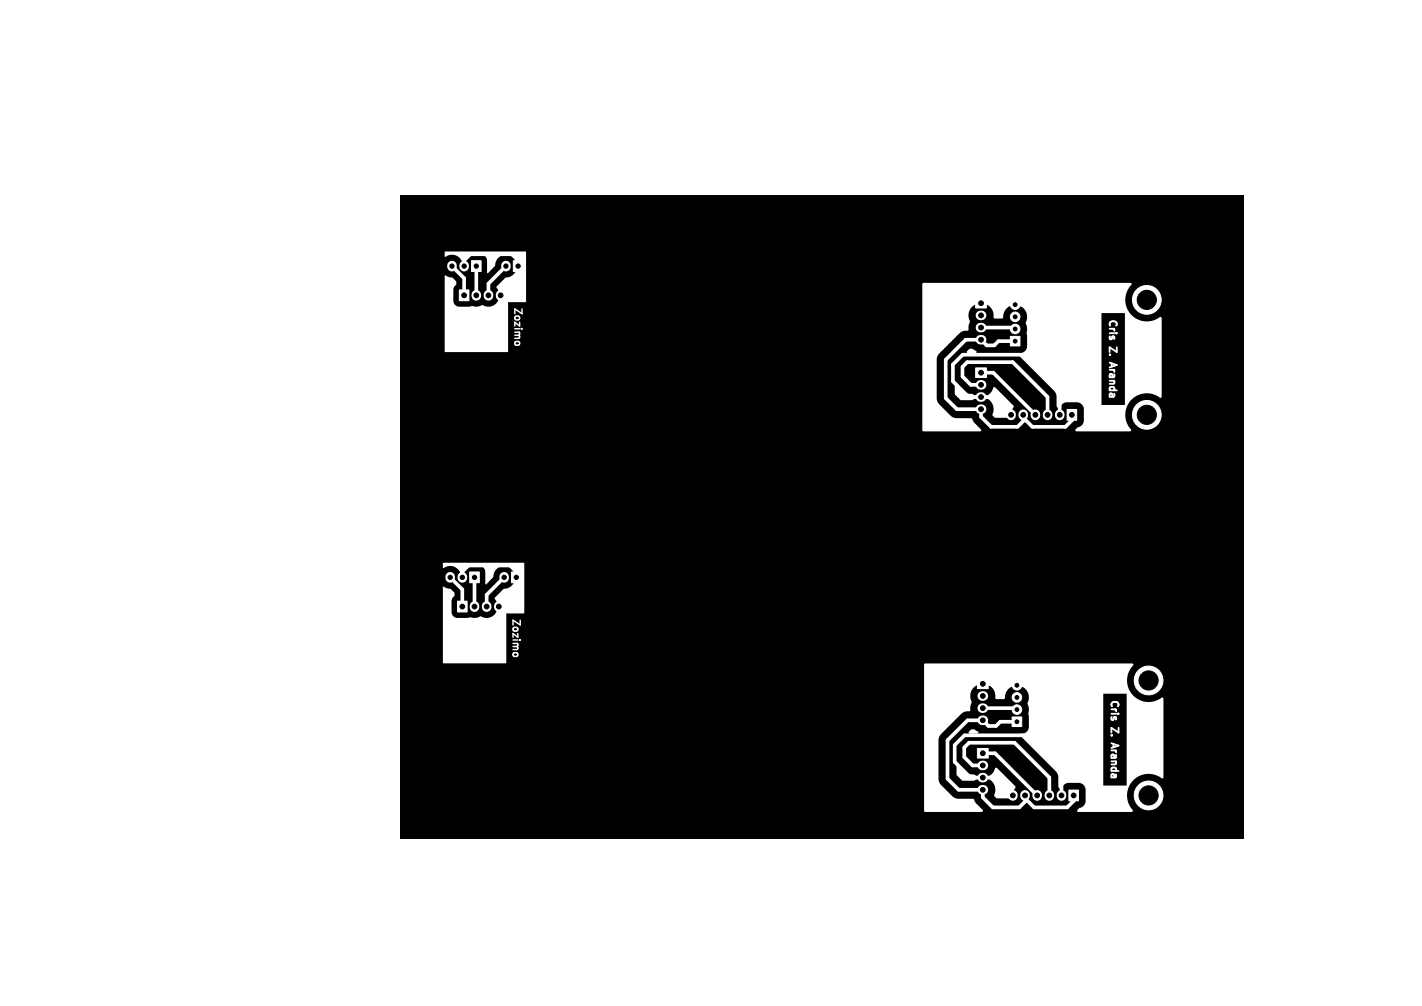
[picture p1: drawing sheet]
<svg xmlns="http://www.w3.org/2000/svg" width="297mm" height="210mm" viewBox="0 0 297 210" stroke-linecap="round" stroke-linejoin="round" font-family="sans-serif">
<defs><g id="words">
<g font-size="2.1" fill="#fff">
<text x="107.3" y="64.1" transform="rotate(90 107.3 64.1)">Zozimo</text>
<text x="231.6" y="66.5" transform="rotate(90 231.6 66.5)">Cris</text>
<text x="231.6" y="72.9" transform="rotate(90 231.6 72.9)">Z.</text>
<text x="231.6" y="77" transform="rotate(90 231.6 77)">Aranda</text>
<text x="107" y="129.1" transform="rotate(90 107 129.1)">Zozimo</text>
<text x="231.9" y="146" transform="rotate(90 231.9 146)">Cris</text>
<text x="231.9" y="152.3" transform="rotate(90 231.9 152.3)">Z.</text>
<text x="231.9" y="156.4" transform="rotate(90 231.9 156.4)">Aranda</text>
</g>
</g></defs>
<path d="M83.5 40.7h176.2v134.3h-176.2z" fill="#000"/>
<path d="M107.7 72h.7M107.3 137h.7" fill="none" stroke="#fff" stroke-width=".3"/>
<path d="M231.8 75.7l1.5 .5-1.5 .5M232.2 75.8v.8M232.1 155.2l1.5 .5-1.5 .5M232.6 155.3v.7" fill="none" stroke="#fff" stroke-width=".38"/>
<g fill="#fff" stroke="#fff" stroke-width=".21">
<path d="M98.1 119.4h2v2.3h-2z"/>
<path d="M106.8 119.4h2v2.3h-2z"/>
<path d="M95.6 125.5h2v2.3h-2z"/>
<path d="M211.4 149.7h2v2h-2z"/>
<path d="M223.2 164.9h2v2.3h-2z"/>
<path d="M204.1 141.8h2.3v2h-2.3z"/>
<path d="M204.1 156.3h2.3v2h-2.3z"/>
<path d="M203.8 76.8h2.2v2h-2.2z"/>
<path d="M95.9 60.5h2v2.3h-2z"/>
<path d="M203.8 62.3h2.2v2h-2.2z"/>
<path d="M222.9 85.5h2v2.2h-2z"/>
<path d="M211 70.2h2v2h-2z"/>
<path d="M107.2 54.4h2v2.3h-2z"/>
<path d="M98.5 54.4h2v2.3h-2z"/>
<circle cx="212.4" cy="148.1" r="1"/>
<circle cx="212.4" cy="145.6" r="1"/>
<circle cx="212.4" cy="143" r="1"/>
<circle cx="239.9" cy="142" r="3"/>
<circle cx="239.9" cy="166" r="3"/>
<circle cx="239.5" cy="86.6" r="3"/>
<circle cx="239.5" cy="62.6" r="3"/>
<circle cx="212" cy="68.7" r="1"/>
<circle cx="212" cy="66.1" r="1"/>
<circle cx="212" cy="63.6" r="1"/>
</g>
<g fill="none" stroke="#fff" stroke-width="2">
<path d="M94.4 55.4v.3M96.9 55.4v.3M105.7 55.4v.3M99.5 61.5v.3M102 61.5v.3M104.6 61.5v.3M204.8 65.8h.2M204.8 68.4h.2M204.8 70.9h.2M204.8 80.3h.2M204.8 82.9h.2M204.8 85.4h.2"/>
<path d="M211.2 86.5v.2M213.7 86.5v.2M216.3 86.5v.2M218.8 86.5v.2M221.3 86.5v.2M94 120.4v.3M96.6 120.4v.3M99.1 126.5v.3M101.6 126.5v.3M104.2 126.5v.3M105.3 120.4v.3M205.1 145.3h.3"/>
<path d="M205.1 147.8h.3M205.1 150.4h.3M205.1 159.8h.3M205.1 162.3h.3M205.1 164.9h.3M211.5 165.9v.3M214.1 165.9v.3M216.6 165.9v.3M219.2 165.9v.3M221.7 165.9v.3"/>
</g>
<g fill="none" stroke="#fff" stroke-width=".76">
<path d="M94.4 55.6l2.5 2.5v3.6M96.9 55.6v-1.2l1.3-1.3h8.7l1.3 1.3v3.6l-3.6 3.7M99.5 55.6v6M105.7 55.6l-3.7 3.6v2.5M204.9 63.3h6.8l.3 .3h2.7l.3 .3v9.8l-.4 .4h-13.5l-2.1 2v3.5l3.3 3.3h5.2l3.7 3.7M204.9 77.8h2.6l8.8 8.8M204.9 68.4h6.8l.3 .3M212 71.2h-3.5l-.8 .9h-1.6l-1.2-1.2h-3.2l-4.2 4.2v8l2.3 2.3h5.1v1.6l2.1 2.1h5.5l1.2-1.2v-1.3M215 71.1l6.3 6.3v9.2M204.9 80.3h-2.1l-1.8-1.7v-2l1-1h9.5l7.3 7.3v3.7M223.9 86.6v1.2l-1.4 1.3h-6.9l-1.9-1.9M94 120.5l2.6 2.6v3.5"/>
<path d="M96.6 120.5v-1.2l1.3-1.2h8.7l1.2 1.2v3.7l-3.6 3.6M99.1 120.5v6.1M105.3 120.5l-3.7 3.7v2.4M205.3 142.8h6.8l.3 .3h2.7l.3 .3v9.7l-.4 .4h-13.6l-2 2.1v3.5l3.3 3.2h5.1l3.7 3.8M205.3 159.8h-2.2l-1.7-1.7v-2l1-1h9.5l7.3 7.2v3.8M205.3 147.8h6.8l.3 .3M205.3 157.3h2.5l8.8 8.8M212.4 150.7h-3.5l-.9 .9h-1.5l-1.2-1.2h-3.2l-4.2 4.2v8l2.3 2.3h5.1v1.6l2.1 2.1h5.5l1.2-1.2v-1.3M215.4 150.6l6.3 6.3v9.2M224.2 166.1v1.1l-1.3 1.4h-6.9l-1.9-2"/>
</g>
<path d="M108.2 55.6h-.2l-.5 .5M108.2 56.1l.2 .5M99.5 61.6v.1M99.1 126.6h.1M107.8 120.5h-.1l-.6 .6M107.9 121l.1 .5" fill="none" stroke="#fff" stroke-width=".21"/>
<g fill="#fff">
<path d="M92.9 52.5h16.9l.1 .1v10.4l-.1 .1h-3.7v10.4l-13.2-.1v-15.9l.8 .3 .7 .1 .9 .8v.7l-.5 .5-.1 .4v2.5a1.24 1.24 0 0 0 1.2 1.2h2.1a1.4 1.4 0 0 1 1.3 0h.6l.8-.3a2.42 2.42 0 0 0 3.1-.6 2.42 2.42 0 0 0-.1-3.2l1.9-1.9a2.35 2.35 0 0 0 2.1-3.5 2.35 2.35 0 0 0-4.1-.1l-.2 1.1-1.6 1.5-.1-.1v-2.5a1.24 1.24 0 0 0-1.2-1.2h-2.2a1.24 1.24 0 0 0-1.1 1.2v1.4l-.2 .1-.3-.4a2.34 2.34 0 0 0-1.3-2.1 2.34 2.34 0 0 0-2.4 .2z"/>
<path d="M192.7 59.1h43.4l.3 .2a4.6 4.6 0 0 0-.3 6.3 4.6 4.6 0 0 0 6.3 .5l.2 .3v16.4l-.2 .2a4.6 4.6 0 0 0-6.9 1.5h-.5v-19.1h-4.9v19.1h5.4a4.7 4.7 0 0 0 .8 5.3l-.3 .2h-11.3l-.1-.3 .4-.4a1.63 1.63 0 0 0 1.4-1.5v-2.4a1.49 1.49 0 0 0-1.4-1.4h-2.2a2.05 2.05 0 0 0-1.5 1.3h-.3l-.3-.5-.1-2.3-.4-.9-7.4-7.4a.25 .25 0 0 1-.1-.3 .25 .25 0 0 1 .2-.2 1.5 1.5 0 0 0 1.6-1.4v-2.2l-.1-.5a3.4 3.4 0 0 0-.2-2.3 2.54 2.54 0 0 0-1.8-3.6 2.54 2.54 0 0 0-2.9 2.7h-1.9a2.67 2.67 0 0 0-3.1-3.1 2.67 2.67 0 0 0-1.9 3.9l-.4 1.8a2.24 2.24 0 0 0-1.7 .5l-4.4 4.4-.4 .6v9l.4 .8 2.7 2.7 .9 .3h3.3l.3 .8 1.6 1.5v.3l-.2 .1h-11.9l-.2-.2z"/>
<path d="M207.5 80.9h.4l3.8 3.8v.3a2.67 2.67 0 0 0-.5 1.9l-.2 .3h-3.1l-.6-.5a2.72 2.72 0 0 0-1.4-3.7 .74 .74 0 0 1 .7-.7l.5-.5z"/>
<path d="M199.5 80.1h.3l1.7 1.7a2.36 2.36 0 0 0 1.7 .5l.8 .6-.9 .6h-2.5l-1.2-1.2z"/>
<path d="M202 73.3l.6-.5h.5l.7 .4a.25 .25 0 0 1 .2 .3 .25 .25 0 0 1-.3 .2h-1.6l-.2-.1z"/>
<path d="M193.1 138.6l43.4-.1 .2 .2a4.6 4.6 0 0 0-.2 6.3 4.6 4.6 0 0 0 6.3 .6l.2 .2v16.5l-.2 .2a4.6 4.6 0 0 0-6.9 1.5h-.6v-19.2h-4.9v19.2h5.5a4.7 4.7 0 0 0 .7 5.3l-.2 .2h-11.3l-.1-.3 .4-.5a1.63 1.63 0 0 0 1.3-1.4v-2.5a1.49 1.49 0 0 0-1.4-1.4h-2.1a2.05 2.05 0 0 0-1.5 1.3h-.3l-.3-.5-.1-2.2-.4-.9-7.5-7.5a.25 .25 0 0 1-.1-.2 .25 .25 0 0 1 .3-.2 1.5 1.5 0 0 0 1.6-1.4v-2.2l-.1-.6a3.4 3.4 0 0 0-.2-2.2 2.54 2.54 0 0 0-1.8-3.7 2.54 2.54 0 0 0-3 2.8h-1.9a2.67 2.67 0 0 0-3-3.1 2.67 2.67 0 0 0-2 3.9l-.4 1.8a2.24 2.24 0 0 0-1.7 .5l-4.3 4.3-.4 .6-.1 9 .5 .9 2.7 2.6 .9 .4h3.2l.4 .7 1.5 1.6 .1 .2-.2 .2h-11.9l-.2-.2z"/>
<path d="M207.9 160.3h.3l3.8 3.8 .1 .4a2.67 2.67 0 0 0-.5 1.9l-.3 .3h-3l-.7-.6a2.72 2.72 0 0 0-1.4-3.7 .74 .74 0 0 1 .7-.6l.5-.6z"/>
<path d="M199.9 159.5h.3l1.7 1.7a2.36 2.36 0 0 0 1.7 .5l.7 .6-.8 .7h-2.5l-1.2-1.2z"/>
<path d="M202.4 152.7l.6-.4h.5l.7 .4a.25 .25 0 0 1 .2 .3 .25 .25 0 0 1-.3 .2l-1.7-.1-.1-.1z"/>
<path d="M92.6 117.5h16.8l.1 .1v10.3l-.1 .2h-3.7v10.4l-13.2-.1 .1-15.9 .7 .3 .8 .1 .8 .8v.7l-.4 .5-.2 .4v2.5a1.24 1.24 0 0 0 1.2 1.2h2.1a1.4 1.4 0 0 1 1.4 0h.5l.8-.3a2.42 2.42 0 0 0 3.2-.6 2.42 2.42 0 0 0-.2-3.2l1.9-2a2.35 2.35 0 0 0 2.2-3.4 2.35 2.35 0 0 0-4.1-.1l-.3 1.1-1.5 1.5-.2-.1 .1-2.6a1.24 1.24 0 0 0-1.2-1.2l-2.2 .1a1.24 1.24 0 0 0-1.1 1.1l-.1 1.5h-.2l-.3-.3a2.34 2.34 0 0 0-1.3-2.1 2.34 2.34 0 0 0-2.4 .2z"/>
</g>
<g fill="#000" stroke="#000" stroke-width=".21">
<circle cx="94.4" cy="55.5" r=".45"/>
<circle cx="96.9" cy="55.5" r=".45"/>
<circle cx="99.5" cy="55.5" r=".45"/>
<circle cx="105.7" cy="55.5" r=".45"/>
<circle cx="108.2" cy="55.5" r=".45"/>
<circle cx="96.9" cy="61.7" r=".5"/>
<circle cx="99.5" cy="61.7" r=".5"/>
<circle cx="102" cy="61.7" r=".5"/>
<circle cx="104.6" cy="61.7" r=".5"/>
<circle cx="204.9" cy="77.8" r=".5"/>
<circle cx="204.9" cy="68.4" r=".5"/>
<circle cx="204.9" cy="70.9" r=".5"/>
<circle cx="204.9" cy="63.3" r=".5"/>
<circle cx="204.9" cy="65.8" r=".5"/>
<circle cx="212" cy="71.2" r=".4"/>
<circle cx="212" cy="66.1" r=".4"/>
<circle cx="212" cy="68.7" r=".4"/>
<circle cx="212" cy="63.6" r=".4"/>
<circle cx="239.5" cy="62.6" r="2"/>
<circle cx="204.9" cy="85.4" r=".5"/>
<circle cx="204.9" cy="80.3" r=".5"/>
<circle cx="204.9" cy="82.9" r=".5"/>
<circle cx="211.2" cy="86.6" r=".5"/>
<circle cx="213.7" cy="86.6" r=".5"/>
<circle cx="216.3" cy="86.6" r=".5"/>
<circle cx="218.8" cy="86.6" r=".5"/>
<circle cx="221.3" cy="86.6" r=".5"/>
<circle cx="223.9" cy="86.6" r=".5"/>
<circle cx="239.5" cy="86.6" r="2"/>
<circle cx="94" cy="120.5" r=".45"/>
<circle cx="96.6" cy="126.6" r=".5"/>
<circle cx="96.6" cy="120.5" r=".45"/>
<circle cx="99.1" cy="126.6" r=".5"/>
<circle cx="99.1" cy="120.5" r=".45"/>
<circle cx="101.6" cy="126.6" r=".5"/>
<circle cx="104.2" cy="126.6" r=".5"/>
<circle cx="105.3" cy="120.5" r=".45"/>
<circle cx="107.8" cy="120.5" r=".45"/>
<circle cx="205.3" cy="150.4" r=".5"/>
<circle cx="205.3" cy="147.8" r=".5"/>
<circle cx="205.3" cy="145.3" r=".5"/>
<circle cx="205.3" cy="142.7" r=".5"/>
<circle cx="205.3" cy="157.3" r=".5"/>
<circle cx="205.3" cy="159.8" r=".5"/>
<circle cx="212.4" cy="148.1" r=".4"/>
<circle cx="212.4" cy="150.7" r=".4"/>
<circle cx="212.4" cy="145.6" r=".4"/>
<circle cx="212.4" cy="143.1" r=".4"/>
<circle cx="239.9" cy="142.1" r="2"/>
<circle cx="205.3" cy="164.9" r=".5"/>
<circle cx="205.3" cy="162.3" r=".5"/>
<circle cx="211.5" cy="166.1" r=".5"/>
<circle cx="214.1" cy="166.1" r=".5"/>
<circle cx="216.6" cy="166.1" r=".5"/>
<circle cx="219.2" cy="166.1" r=".5"/>
<circle cx="221.7" cy="166.1" r=".5"/>
<circle cx="224.2" cy="166.1" r=".5"/>
<circle cx="239.9" cy="166" r="2"/>
</g>
<use href="#words"/>
</svg>
